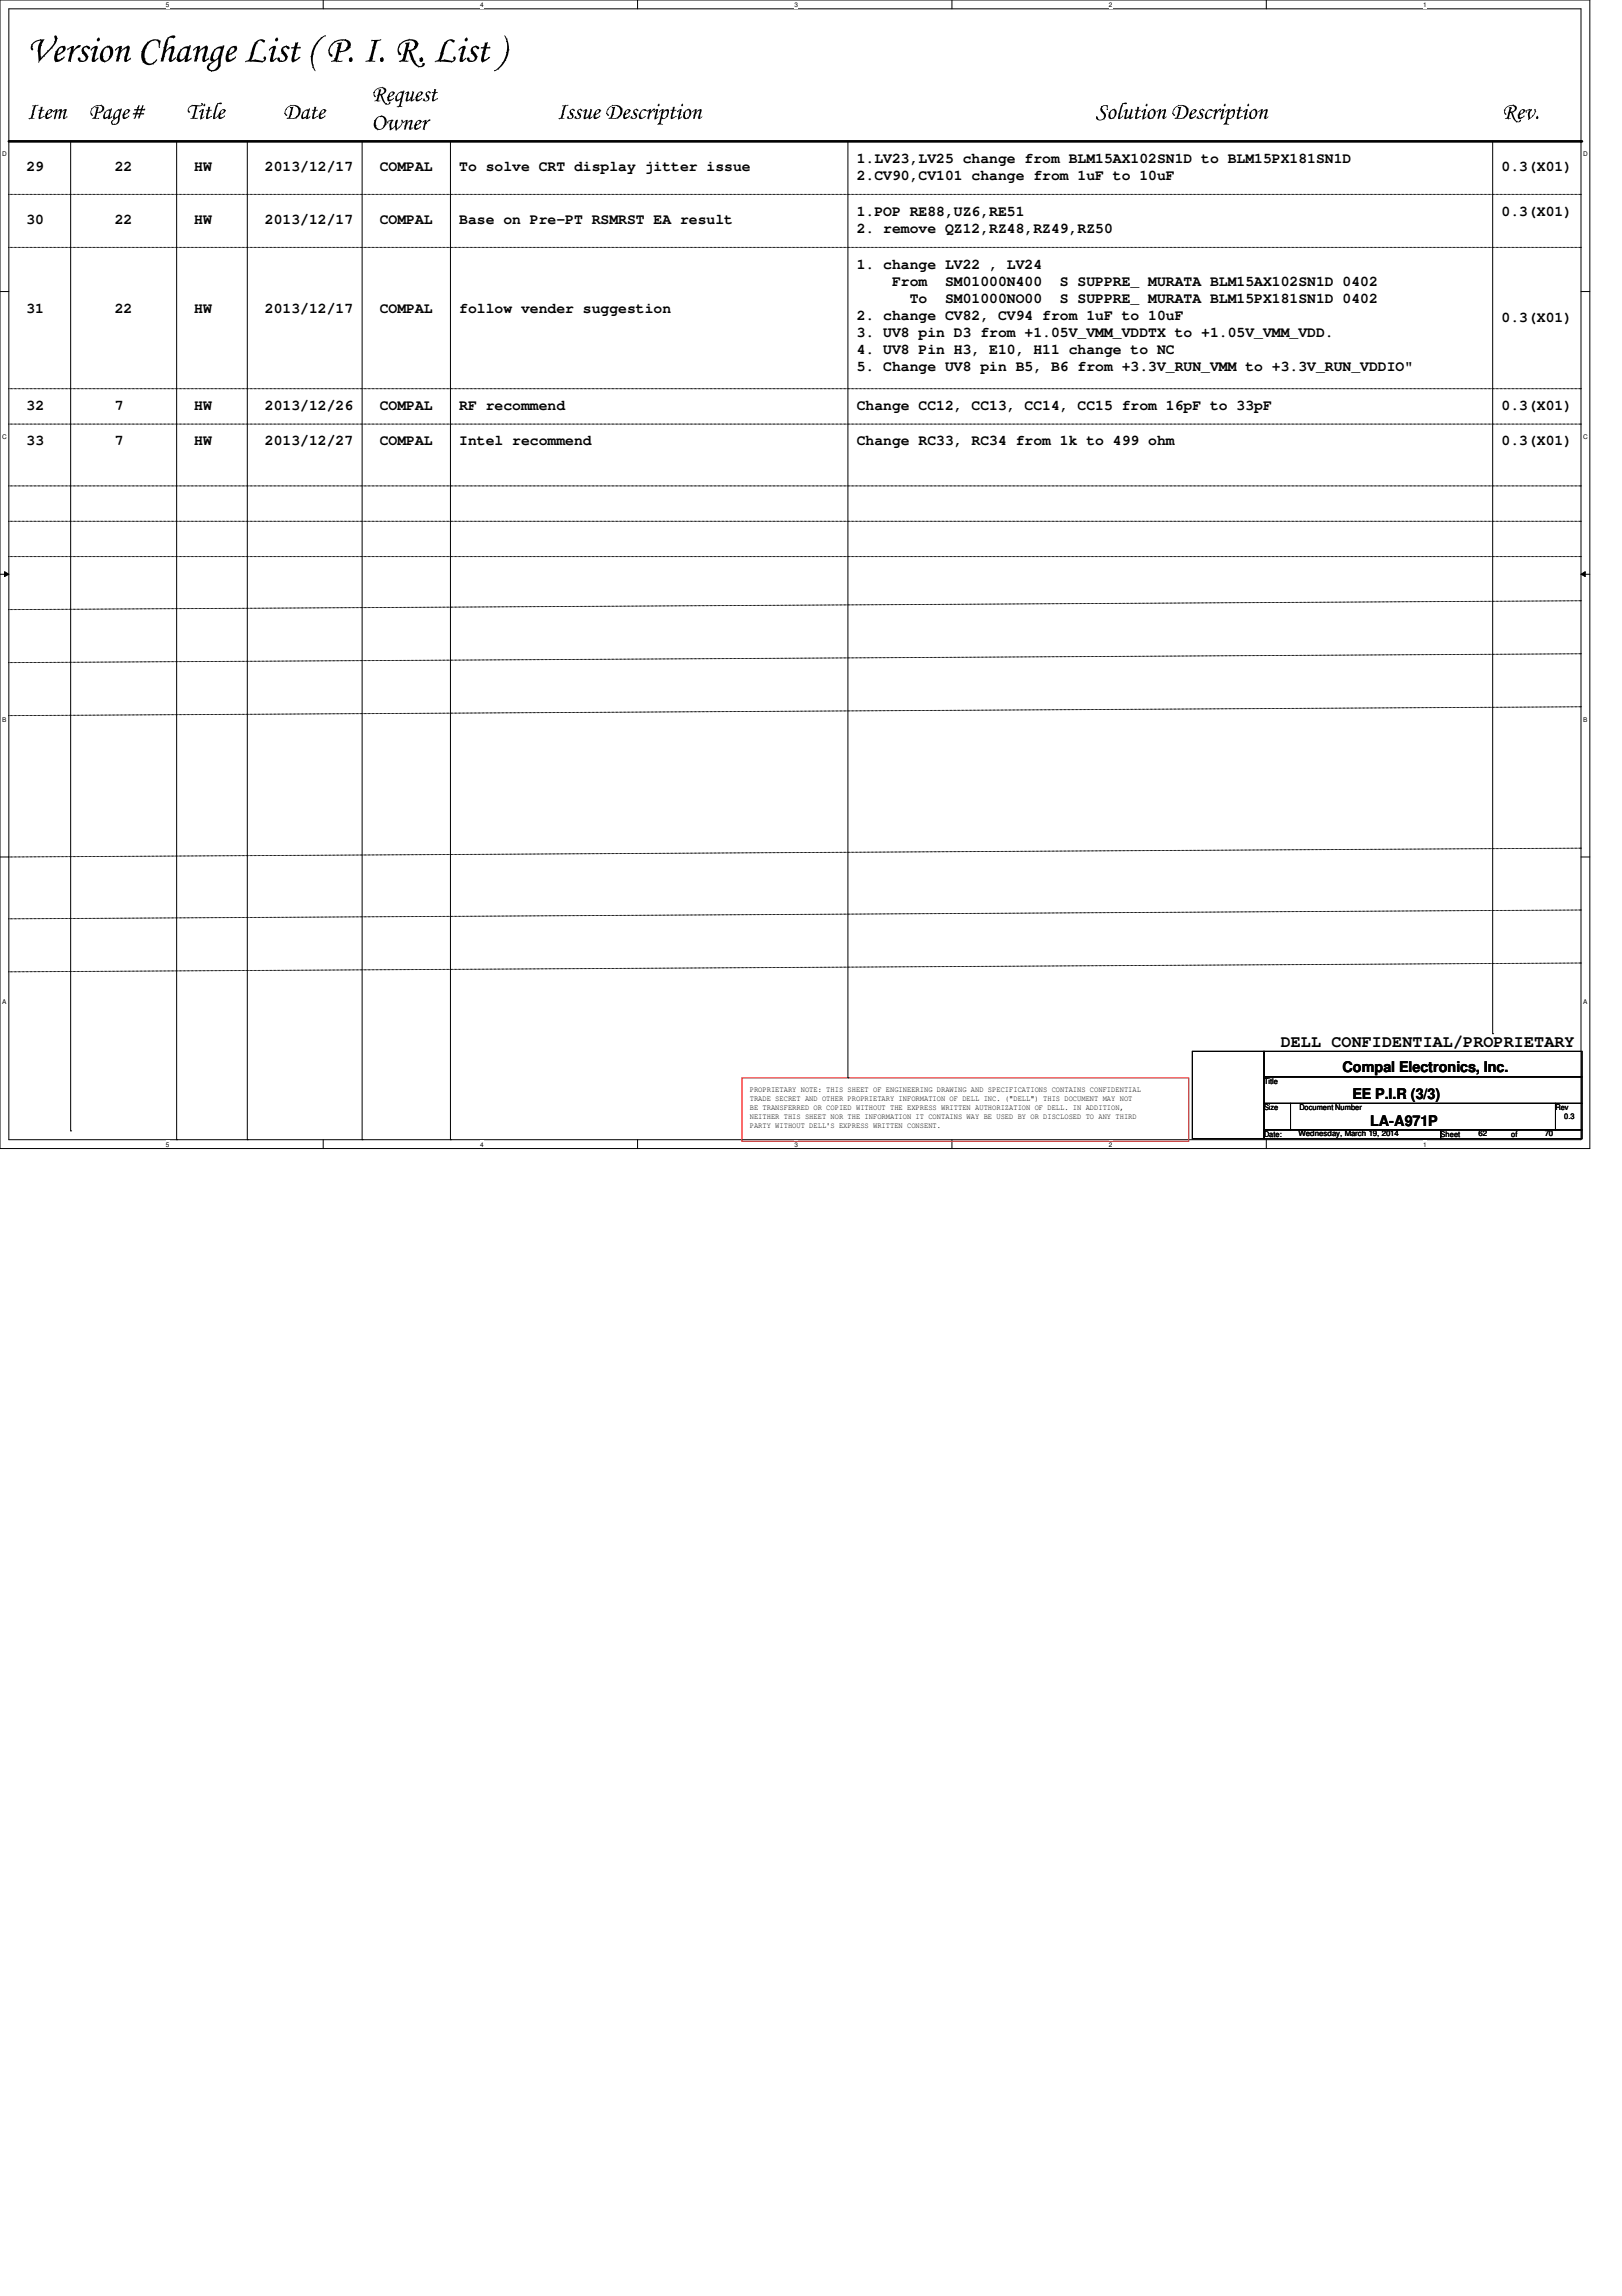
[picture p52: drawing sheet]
<svg xmlns="http://www.w3.org/2000/svg" width="210mm" height="297mm" viewBox="0 0 210 297" stroke-linecap="round" stroke-linejoin="round" font-family="sans-serif">
<defs><g id="words">
<text font-size="4.9" x="3.5" y="8">Version Change List ( P. I. R. List )</text>
<g font-size="3">
<text x="3.5" y="15.4">Item</text>
<text x="11.5" y="15.4">Page#</text>
<text x="24" y="15.4">Title</text>
<text x="36.6" y="15.4">Date</text>
<text x="48" y="13.1">Request</text>
<text x="48" y="16.8">Owner</text>
<text x="72.1" y="15.4">Issue Description</text>
<text x="141.8" y="15.4">Solution Description</text>
<text x="194.4" y="15.4">Rev.</text>
</g>
<text font-size="2.2" x="165.7" y="135.5">DELL CONFIDENTIAL/PROPRIETARY</text>
<g font-size="1.9">
<text x="3.4" y="22.2">29</text>
<text x="14.9" y="22.2">22</text>
<text x="25.1" y="22.2">HW</text>
<text x="34.3" y="22.2">2013/12/17</text>
<text x="49.1" y="22.2">COMPAL</text>
<text x="59.4" y="22.2">To solve CRT display jitter issue</text>
<text x="110.9" y="21">1.LV23,LV25 change from BLM15AX102SN1D to BLM15PX181SN1D</text>
<text x="110.9" y="23.2">2.CV90,CV101 change from 1uF to 10uF</text>
<text x="194.3" y="22.2">0.3(X01)</text>
<text x="3.4" y="29">30</text>
<text x="14.9" y="29">22</text>
<text x="25.1" y="29">HW</text>
<text x="34.3" y="29">2013/12/17</text>
<text x="49.1" y="29">COMPAL</text>
<text x="59.4" y="29">Base on Pre-PT RSMRST EA result</text>
<text x="110.9" y="27.9">1.POP RE88,UZ6,RE51</text>
<text x="194.3" y="27.9">0.3(X01)</text>
<text x="110.9" y="30.1">2. remove QZ12,RZ48,RZ49,RZ50</text>
<text x="110.9" y="34.8">1. change LV22 , LV24</text>
<text x="3.4" y="40.5">31</text>
<text x="14.9" y="40.5">22</text>
<text x="25.1" y="40.5">HW</text>
<text x="34.3" y="40.5">2013/12/17</text>
<text x="49.1" y="40.5">COMPAL</text>
<text x="59.4" y="40.5">follow vender suggestion</text>
<text x="110.9" y="41.4">2. change CV82, CV94 from 1uF to 10uF</text>
<text x="115.4" y="37">From</text>
<text x="117.7" y="39.2">To</text>
<text x="122.3" y="37">SM01000N400</text>
<text x="122.3" y="39.2">SM01000NO00</text>
<text x="137.2" y="37">S SUPPRE_ MURATA BLM15AX102SN1D 0402</text>
<text x="137.2" y="39.2">S SUPPRE_ MURATA BLM15PX181SN1D 0402</text>
<text x="194.3" y="41.6">0.3(X01)</text>
<text x="110.9" y="43.6">3. UV8 pin D3 from +1.05V_VMM_VDDTX to +1.05V_VMM_VDD.</text>
<text x="110.9" y="45.8">4. UV8 Pin H3, E10, H11 change to NC</text>
<text x="110.9" y="48">5. Change UV8 pin B5, B6 from +3.3V_RUN_VMM to +3.3V_RUN_VDDIO&quot;</text>
<text x="3.4" y="53">32</text>
<text x="14.9" y="53">7</text>
<text x="25.1" y="53">HW</text>
<text x="34.3" y="53">2013/12/26</text>
<text x="49.1" y="53">COMPAL</text>
<text x="59.4" y="53">RF recommend</text>
<text x="110.9" y="53">Change CC12, CC13, CC14, CC15 from 16pF to 33pF</text>
<text x="194.3" y="53">0.3(X01)</text>
<text x="3.4" y="57.6">33</text>
<text x="14.9" y="57.6">7</text>
<text x="25.1" y="57.6">HW</text>
<text x="34.3" y="57.6">2013/12/27</text>
<text x="49.1" y="57.6">COMPAL</text>
<text x="59.4" y="57.6">Intel recommend</text>
<text x="110.9" y="57.6">Change RC33, RC34 from 1k to 499 ohm</text>
<text x="194.3" y="57.6">0.3(X01)</text>
<text x="173.7" y="138.7">Compal Electronics, Inc.</text>
<text x="175" y="142.2">EE P.I.R (3/3)</text>
<text x="177.3" y="145.7">LA-A971P</text>
</g>
<g font-size="1">
<text x="97" y="141.3">PROPRIETARY NOTE: THIS SHEET OF ENGINEERING DRAWING AND SPECIFICATIONS CONTAINS CONFIDENTIAL</text>
<text x="97" y="142.5">TRADE SECRET AND OTHER PROPRIETARY INFORMATION OF DELL INC. (&quot;DELL&quot;) THIS DOCUMENT MAY NOT</text>
<text x="97" y="143.6">BE TRANSFERRED OR COPIED WITHOUT THE EXPRESS WRITTEN AUTHORIZATION OF DELL. IN ADDITION,</text>
<text x="163.6" y="140.2">Title</text>
<text x="163.6" y="143.6">Size</text>
<text x="168.1" y="143.6">Document Number</text>
<text x="201.3" y="143.6">Rev</text>
<text x="97" y="144.7">NEITHER THIS SHEET NOR THE INFORMATION IT CONTAINS WAY BE USED BY OR DISCLOSED TO ANY THIRD</text>
<text x="97" y="145.9">PARTY WITHOUT DELL'S EXPRESS WRITTEN CONSENT.</text>
<text x="163.6" y="147.1">Date:</text>
<text x="168" y="147">Wednesday, March 19, 2014</text>
<text x="186.4" y="147.1">Sheet</text>
<text x="191.3" y="147">62</text>
<text x="195.6" y="147.1">of</text>
<text x="199.9" y="147">70</text>
<text x="202.4" y="144.8">0.3</text>
</g>
<g font-size=".8">
<text x="21.5" y=".9">5</text>
<text x="62.1" y=".9">4</text>
<text x="102.8" y=".9">3</text>
<text x="143.5" y=".9">2</text>
<text x="184.2" y=".9">1</text>
<text x=".3" y="20.2">D</text>
<text x="204.9" y="20.2">D</text>
<text x=".3" y="56.8">C</text>
<text x="204.9" y="56.8">C</text>
<text x=".3" y="93.3">B</text>
<text x="204.9" y="93.3">B</text>
<text x=".3" y="129.9">A</text>
<text x="204.9" y="129.9">A</text>
<text x="21.5" y="148.3">5</text>
<text x="62.1" y="148.3">4</text>
<text x="102.8" y="148.3">3</text>
<text x="143.5" y="148.3">2</text>
<text x="184.2" y="148.3">1</text>
</g>
</g></defs>
<path d="M0 0h205.7v148.6h-205.7zM1.1 1.1h203.5v146.3h-203.5z" fill="none" stroke="#000" stroke-width=".13"/>
<g fill="#fff">
<path d="M21.5 .1h.4v1h-.4z"/>
<path d="M21.5 147.6h.4v.9h-.4z"/>
</g>
<path d="M41.8 0v1.1M41.8 147.4v1.2" fill="none" stroke="#000" stroke-width=".13"/>
<g fill="#fff">
<path d="M62.1 .1h.5v1h-.5z"/>
<path d="M62.1 147.6h.5v.9h-.5z"/>
</g>
<path d="M82.5 0v1.1M82.5 147.4v1.2" fill="none" stroke="#000" stroke-width=".13"/>
<g fill="#fff">
<path d="M102.8 .1h.5v1h-.5z"/>
<path d="M102.8 147.6h.5v.9h-.5z"/>
</g>
<path d="M123.2 0v1.1M123.2 147.4v1.2" fill="none" stroke="#000" stroke-width=".13"/>
<g fill="#fff">
<path d="M143.5 .1h.5v1h-.5z"/>
<path d="M143.5 147.6h.5v.9h-.5z"/>
</g>
<path d="M163.9 0v1.1M163.9 147.4v1.2" fill="none" stroke="#000" stroke-width=".13"/>
<g fill="#fff">
<path d="M184.2 .1h.5v1h-.5z"/>
<path d="M184.2 147.6h.5v.9h-.5z"/>
<path d="M.3 19.4h.6v1h-.6z"/>
<path d="M204.9 19.4h.6v1h-.6z"/>
<path d="M.3 56h.6v.9h-.6z"/>
<path d="M204.9 56h.6v.9h-.6z"/>
</g>
<path d="M0 37.7h1.1M204.6 37.7h1.1" fill="none" stroke="#000" stroke-width=".13"/>
<g fill="#fff">
<path d="M.3 92.6h.5v.9h-.5z"/>
<path d="M204.9 92.6h.5v.9h-.5z"/>
</g>
<path d="M0 74.3h1.1M.6 74l.5 .3-.5 .3zM204.6 74.3l.5-.3v.6zM204.6 74.3h1.1" fill="none" stroke="#000" stroke-width=".13"/>
<path d="M.6 74l.5 .3-.5 .3zM204.6 74.3l.5-.3v.6z" fill="#000"/>
<g fill="#fff">
<path d="M.3 129.2h.5v.9h-.5z"/>
<path d="M204.9 129.2h.5v.9h-.5z"/>
</g>
<g fill="none" stroke="#000" stroke-width=".13">
<path d="M9.1 18.3v128M22.9 18.3v129.1M32 18.3v129.1M46.9 18.3v129.1M58.3 18.3v129.1M109.7 18.3v121.1M193.2 18.3v115.4M1.1 25.1h203.5M1.1 32h203.5M204.6 25.1h.1M204.6 32h.1M1.1 50.3h203.5"/>
<path d="M1.1 54.9h203.5M204.6 50.3h.1M204.6 54.9h.1M1.1 62.9h203.5M1.1 67.4h203.5M1.1 72h203.5M204.6 62.9h.1M204.6 67.4h.1M204.6 72h.1M204.6 77.7h.1M204.6 77.7l-203.5 1.2M204.6 84.6h.1"/>
<path d="M204.6 91.4h.1M204.6 84.6l-203.5 1.1M204.6 91.4l-203.5 1.2M204.6 109.7h.1M204.6 117.7h.1M204.6 109.7l-204.6 1.2M204.6 110.9h1.1M204.6 117.7l-203.5 1.2M109.7 139.4h.1M154.3 136h9.3v11.3h-9.3zM163.6 136h41.1v3.3h-41.1zM163.6 139.3h41.1v3.4h-41.1z"/>
<path d="M193.2 133.7h.1M204.6 124.6h.1M204.6 124.6l-203.5 1.1M9.1 146.3h.1M22.9 147.4h.1M32 147.4h.1M46.9 147.4h.1M58.3 147.4h.1M163.6 142.7h3.4v3.5h-3.4zM163.6 146.2h22.8v1.1h-22.8zM167 142.7h34.3v3.5h-34.3zM186.4 146.2h18.3v1.1h-18.3z"/>
<path d="M201.3 142.7h3.4v3.5h-3.4z"/>
</g>
<path d="M96 139.4h57.8v8.3h-57.8z" fill="none" stroke="#f00" stroke-width=".13"/>
<path d="M1.1 18.3h203.5" fill="none" stroke="#000" stroke-width=".34"/>
<circle cx="204.6" cy="18.3" r=".17" fill="#000"/>
<use href="#words"/>
</svg>
